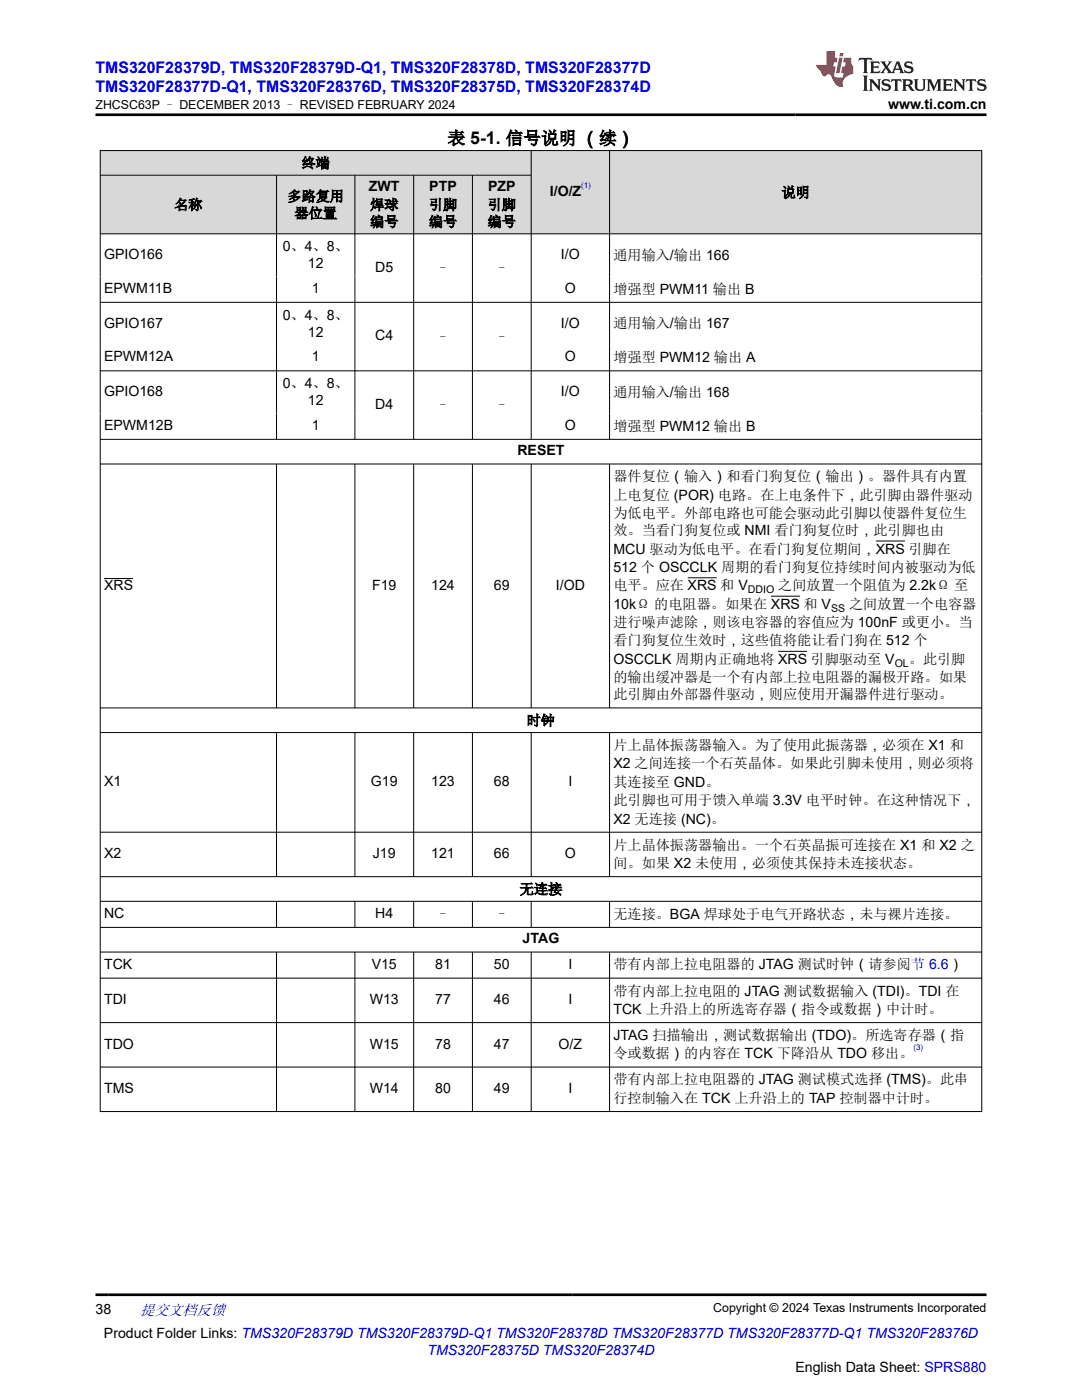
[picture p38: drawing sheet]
<svg xmlns="http://www.w3.org/2000/svg" width="216mm" height="279mm" viewBox="0 0 216 279" stroke-linecap="round" stroke-linejoin="round" font-family="sans-serif">
<defs><g id="words">
<text font-size="3.5" x="89.3" y="28.8">表 5-1. 信号说明 （续）</text>
<g font-size="3.2" fill="#00f">
<text x="19" y="14.5">TMS320F28379D, TMS320F28379D-Q1, TMS320F28378D, TMS320F28377D</text>
<text x="19" y="18.3">TMS320F28377D-Q1, TMS320F28376D, TMS320F28375D, TMS320F28374D</text>
</g>
<text font-size="3" fill="#00f" x="27.9" y="262.4">提交文档反馈</text>
<g font-size="2.8">
<text x="177.2" y="21.7">www.ti.com.cn</text>
<text x="60.2" y="33.5">终端</text>
<text x="34.8" y="41.8">名称</text>
<text x="57.4" y="40.1">多路复用</text>
<text x="73.6" y="38.2">ZWT</text>
<text x="73.9" y="41.8">焊球</text>
<text x="85.6" y="41.8">引脚</text>
<text x="85.7" y="38.2">PTP</text>
<text x="97.3" y="41.8">引脚</text>
<text x="97.4" y="38.2">PZP</text>
<text x="109.7" y="39.1">I/O/Z</text>
<text x="155.9" y="39.4">说明</text>
<text x="58.8" y="43.5">器位置</text>
<text x="73.9" y="45.2">编号</text>
<text x="85.6" y="45.2">编号</text>
<text x="97.3" y="45.2">编号</text>
<text x="20.8" y="51.7">GPIO166</text>
<text x="56.4" y="50.1">0、4、8、</text>
<text x="61.4" y="53.5">12</text>
<text x="111.9" y="51.7">I/O</text>
<text x="122.4" y="51.8">通用输入/输出 166</text>
<text x="20.8" y="58.5">EPWM11B</text>
<text x="62.2" y="58.5">1</text>
<text x="74.9" y="54.2">D5</text>
<text x="87" y="54.5">–</text>
<text x="98.7" y="54.5">–</text>
<text x="112.7" y="58.5">O</text>
<text x="122.4" y="58.6">增强型 PWM11 输出 B</text>
<text x="20.8" y="65.4">GPIO167</text>
<text x="56.4" y="63.8">0、4、8、</text>
<text x="111.9" y="65.4">I/O</text>
<text x="122.4" y="65.5">通用输入/输出 167</text>
<text x="61.4" y="67.2">12</text>
<text x="74.9" y="67.9">C4</text>
<text x="87" y="68.2">–</text>
<text x="98.7" y="68.2">–</text>
<text x="20.8" y="72.1">EPWM12A</text>
<text x="56.4" y="77.5">0、4、8、</text>
<text x="62.2" y="72.1">1</text>
<text x="112.7" y="72.1">O</text>
<text x="122.4" y="72.3">增强型 PWM12 输出 A</text>
<text x="20.8" y="79">GPIO168</text>
<text x="61.4" y="80.9">12</text>
<text x="74.9" y="81.6">D4</text>
<text x="87" y="81.9">–</text>
<text x="98.7" y="81.9">–</text>
<text x="111.9" y="79">I/O</text>
<text x="122.4" y="79.2">通用输入/输出 168</text>
<text x="20.8" y="85.8">EPWM12B</text>
<text x="62.2" y="85.8">1</text>
<text x="112.7" y="85.8">O</text>
<text x="122.4" y="86">增强型 PWM12 输出 B</text>
<text x="103.2" y="90.9">RESET</text>
<text x="122.4" y="96.1">器件复位（输入）和看门狗复位（输出）。器件具有内置</text>
<text x="122.4" y="99.7">上电复位 (POR) 电路。在上电条件下，此引脚由器件驱动</text>
<text x="122.4" y="103.4">为低电平。外部电路也可能会驱动此引脚以使器件复位生</text>
<text x="122.4" y="106.8">效。当看门狗复位或 NMI 看门狗复位时，此引脚也由</text>
<text x="122.4" y="110.5">MCU 驱动为低电平。在看门狗复位期间，XRS 引脚在</text>
<text x="20.8" y="117.7">XRS</text>
<text x="74.2" y="117.7">F19</text>
<text x="86" y="117.7">124</text>
<text x="98.6" y="117.7">69</text>
<text x="110.9" y="117.7">I/OD</text>
<text x="122.4" y="114.1">512 个 OSCCLK 周期的看门狗复位持续时间内被驱动为低</text>
<text x="122.4" y="117.8">电平。应在 XRS 和 V</text>
<text x="155.3" y="117.8">之间放置一个阻值为 2.2kΩ 至</text>
<text x="122.4" y="121.5">10kΩ 的电阻器。如果在 XRS 和 V</text>
<text x="122.4" y="125.2">进行噪声滤除，则该电容器的容值应为 100nF 或更小。当</text>
<text x="169.4" y="121.5">之间放置一个电容器</text>
<text x="122.4" y="128.8">看门狗复位生效时，这些值将能让看门狗在 512 个</text>
<text x="122.4" y="136.2">的输出缓冲器是一个有内部上拉电阻器的漏极开路。如果</text>
<text x="122.4" y="132.5">OSCCLK 周期内正确地将 XRS 引脚驱动至 V</text>
<text x="181.4" y="132.5">。此引脚</text>
<text x="122.4" y="139.5">此引脚由外部器件驱动，则应使用开漏器件进行驱动。</text>
<text x="105.1" y="144.8">时钟</text>
<text x="122.4" y="149.7">片上晶体振荡器输入。为了使用此振荡器，必须在 X1 和</text>
<text x="122.4" y="153.3">X2 之间连接一个石英晶体。如果此引脚未使用，则必须将</text>
<text x="20.8" y="156.9">X1</text>
<text x="74" y="156.9">G19</text>
<text x="86" y="156.9">123</text>
<text x="98.6" y="156.9">68</text>
<text x="113.4" y="156.9">I</text>
<text x="122.4" y="157">其连接至 GND。</text>
<text x="122.4" y="160.7">此引脚也可用于馈入单端 3.3V 电平时钟。在这种情况下，</text>
<text x="122.4" y="164.4">X2 无连接 (NC)。</text>
<text x="20.8" y="171.3">X2</text>
<text x="74.4" y="171.3">J19</text>
<text x="86" y="171.3">121</text>
<text x="98.6" y="171.3">66</text>
<text x="112.7" y="171.3">O</text>
<text x="122.4" y="169.6">片上晶体振荡器输出。一个石英晶振可连接在 X1 和 X2 之</text>
<text x="122.4" y="173.2">间。如果 X2 未使用，必须使其保持未连接状态。</text>
<text x="103.7" y="178.4">无连接</text>
<text x="20.8" y="183.2">NC</text>
<text x="74.9" y="183.2">H4</text>
<text x="87" y="183.5">–</text>
<text x="98.7" y="183.5">–</text>
<text x="122.4" y="183.4">无连接。BGA 焊球处于电气开路状态，未与裸片连接。</text>
<text x="104.3" y="188.3">JTAG</text>
<text x="20.8" y="193.3">TCK</text>
<text x="74.2" y="193.3">V15</text>
<text x="86.8" y="193.3">81</text>
<text x="98.6" y="193.3">50</text>
<text x="113.4" y="193.3">I</text>
<text x="122.4" y="193.5">带有内部上拉电阻器的 JTAG 测试时钟（请参阅节 6.6）</text>
<text x="20.8" y="200.4">TDI</text>
<text x="73.8" y="200.4">W13</text>
<text x="86.8" y="200.4">77</text>
<text x="98.6" y="200.4">46</text>
<text x="113.4" y="200.4">I</text>
<text x="122.4" y="198.7">带有内部上拉电阻的 JTAG 测试数据输入 (TDI)。TDI 在</text>
<text x="122.4" y="202.4">TCK 上升沿上的所选寄存器（指令或数据）中计时。</text>
<text x="20.8" y="209.3">TDO</text>
<text x="73.8" y="209.3">W15</text>
<text x="86.8" y="209.3">78</text>
<text x="98.6" y="209.3">47</text>
<text x="111.5" y="209.3">O/Z</text>
<text x="122.4" y="207.6">JTAG 扫描输出，测试数据输出 (TDO)。所选寄存器（指</text>
<text x="122.4" y="211.2">令或数据）的内容在 TCK 下降沿从 TDO 移出。</text>
<text x="20.8" y="218.1">TMS</text>
<text x="73.8" y="218.1">W14</text>
<text x="86.8" y="218.1">80</text>
<text x="98.6" y="218.1">49</text>
<text x="113.4" y="218.1">I</text>
<text x="122.4" y="216.4">带有内部上拉电阻器的 JTAG 测试模式选择 (TMS)。此串</text>
<text x="122.4" y="220.1">行控制输入在 TCK 上升沿上的 TAP 控制器中计时。</text>
<text x="19" y="262.1">38</text>
<text x="20.7" y="266.9">Product Folder Links: TMS320F28379D TMS320F28379D-Q1 TMS320F28378D TMS320F28377D TMS320F28377D-Q1 TMS320F28376D</text>
<text x="158.7" y="273.7">English Data Sheet: SPRS880</text>
</g>
<text font-size="2.8" fill="#00f" x="85.3" y="270.3">TMS320F28375D TMS320F28374D</text>
<g font-size="2.5">
<text x="19" y="21.8">ZHCSC63P – DECEMBER 2013 – REVISED FEBRUARY 2024</text>
<text x="142.3" y="261.8">Copyright © 2024 Texas Instruments Incorporated</text>
</g>
<g font-size="2.1">
<text x="149.2" y="118.4">DDIO</text>
<text x="165.8" y="122">SS</text>
<text x="178.5" y="133.1">OL</text>
</g>
<g font-size="1.6" fill="#00f">
<text x="116" y="37.4">(1)</text>
<text x="182.3" y="209.6">(3)</text>
</g>
</g></defs>
<g fill="#d8d8d8">
<path d="M20 30h175.9v5h-175.9z" fill-rule="evenodd"/>
<path d="M20.1 30.1h85.8v4.8h-85.8z" fill-rule="evenodd"/>
<path d="M106.1 30.1h15.5v16.5h-15.5z" fill-rule="evenodd"/>
<path d="M121.7 30.1h74.1v16.5h-74.1z" fill-rule="evenodd"/>
<path d="M20.1 35h35v11.6h-35z" fill-rule="evenodd"/>
<path d="M55.2 35h15.6v11.6h-15.6z" fill-rule="evenodd"/>
<path d="M70.9 35h11.6v11.6h-11.6z" fill-rule="evenodd"/>
<path d="M82.6 35h11.6v11.6h-11.6z" fill-rule="evenodd"/>
<path d="M94.3 35h11.6v11.6h-11.6z" fill-rule="evenodd"/>
</g>
<g fill="none" stroke="#000" stroke-width=".2">
<path d="M19.9 30h176.1M19.9 35h86.2M20 30v191.9M55.2 35v52.7M70.8 35v52.7M82.5 35v52.7M94.3 35v52.7M106 30v57.7M121.6 30v57.7M195.9 30v191.9M196 46.7h-176.1M19.9 60.3h176.1"/>
<path d="M19.9 74h176.1M19.9 87.7h176.1M19.9 92.6h176.1M55.2 92.6v48.7M70.8 92.6v48.7M82.5 92.6v48.7M94.3 92.6v48.7M106 92.6v48.7M121.6 92.6v48.7M20.8 115.5h5.8M137.2 115.3h5.8M153.8 119h5.8"/>
<path d="M174.8 108h5.8M155.2 130h5.9M19.9 141.3h176.1M19.9 146.2h176.1M55.2 146.2v28.8M70.8 146.2v28.8M82.5 146.2v28.8M94.3 146.2v28.8M106 146.2v28.8M121.6 146.2v28.8M19.9 166.1h176.1M19.9 175h176.1"/>
<path d="M19.9 179.9h176.1M55.2 179.9v5.2M70.8 179.9v5.2M82.5 179.9v5.2M94.3 179.9v5.2M106 179.9v5.2M121.6 179.9v5.2M19.9 185.1h176.1M19.9 190h176.1M19.9 195.2h176.1M55.2 190v31.9M70.8 190v31.9"/>
<path d="M82.5 190v31.9M94.3 190v31.9M106 190v31.9M121.6 190v31.9M19.9 204.1h176.1M19.9 213h176.1M19.9 221.8h176.1"/>
</g>
<path d="M171.5 11.6l-.2 .5 .5-.2h.6v.1v2.2l-.2 .4h1l-.2-.4v-2.2v-.1h.5l.5 .2-.1-.5zM173.6 12.3l.2 .4v1.5l-.2 .4h1.9l.1-.6a1.08 1.08 0 0 1-1.3 .2v-.7h.6l.4 .2v-.7l-.4 .2h-.6v-.5l.2-.2a1 1 0 0 1 1 .3l-.1-.5zM175.7 12.3l.9 1.1-1 1.2h.9l-.2-.2 .5-.8 .4 .8-.2 .2h1.6l-.2-.2 .2-.5h.9l.1 .5-.1 .2h.9l-.2-.3-.8-2h-.5l-.9 2.2-.9-1.1 .9-1.1h-.8l.2 .2-.4 .6-.4-.6 .2-.2zM179 12.7l.4 1h-.7zM180.7 12.4a.65 .65 0 0 0-.2 .7 .65 .65 0 0 0 .6 .5l.6 .1 .1 .3a.79 .79 0 0 1-.7 .4 .79 .79 0 0 1-.7-.5l.1 .7 .2-.1a.93 .93 0 0 0 1.1 .1 .93 .93 0 0 0 .4-1 1.46 1.46 0 0 0-1.2-.6l-.1-.3a1.09 1.09 0 0 1 1.2 .2l-.2-.6-.1 .1-.5-.2zM172.2 15.1l.2 .4v2.2l-.2 .4h1l-.2-.4v-2.2l.2-.4zM173.4 15.8l.2 .4v1.5l-.2 .4h.8l-.3-.4 .1-1.3 1.6 1.8v-2l.2-.4h-.7l.1 .2 .1 1.1-1.2-1.3zM176.2 15.9a.65 .65 0 0 0-.2 .8 .65 .65 0 0 0 .6 .4l.6 .2 .1 .2a.79 .79 0 0 1-.7 .4 .79 .79 0 0 1-.7-.5l.1 .7 .2-.1a.93 .93 0 0 0 1.1 .1 .93 .93 0 0 0 .4-.9 1.46 1.46 0 0 0-1.2-.6l-.1-.4a1.09 1.09 0 0 1 1.2 .2l-.1-.6-.2 .1-.5-.1zM177.9 15.8l-.1 .6a.63 .63 0 0 1 .8-.3v1.6l-.3 .4h1l-.2-.4v-1.6a.66 .66 0 0 1 .8 .3l-.1-.6zM180 15.8l.2 .4v1.5l-.2 .4h1l-.2-.2-.1-.7h.5l.1 .2a.79 .79 0 0 0 1.2 .6l-1-.9a.61 .61 0 0 0 .6-.6 .61 .61 0 0 0-.5-.7zM180.8 16.1h.1a.47 .47 0 0 1 .5 .1 .47 .47 0 0 1 .1 .5l-.1 .1-.7 .1zM182.3 15.8l.2 .2a2.27 2.27 0 0 0 .4 2 1.04 1.04 0 0 0 1.7-.7v-1.3l.2-.2h-.8l.2 .4v1.1a.6 .6 0 0 1-.6 .6 .6 .6 0 0 1-.6-.6v-1.1l.3-.4zM184.9 15.8l.2 .4v1.5l-.2 .4h.8l-.3-.4v-1.4l.9 1.9 .9-1.9v1.4l-.3 .4h1l-.2-.4v-1.5l.2-.4h-.8l-.7 1.5-.6-1.5zM188.1 15.8l.2 .4v1.5l-.2 .4h1.9l.1-.6a1.09 1.09 0 0 1-1.3 .2v-.7h.6l.4 .2v-.6l-.4 .2h-.6v-.6l.2-.1a1.01 1.01 0 0 1 1 .3l-.1-.6zM190.2 15.8l.3 .4v1.5l-.3 .4h.8l-.2-.4v-1.3l1.6 1.8v-2l.2-.4h-.7l.2 .2v1.1l-1.2-1.3zM192.8 15.8l-.1 .6a.63 .63 0 0 1 .8-.3v1.6l-.3 .4h1l-.2-.4v-1.6a.66 .66 0 0 1 .8 .3l-.1-.6zM195.2 15.9a.65 .65 0 0 0-.2 .8 .65 .65 0 0 0 .6 .4l.6 .2 .2 .2a.79 .79 0 0 1-.7 .4 .79 .79 0 0 1-.7-.5l.1 .7 .2-.1a.93 .93 0 0 0 1 .1 .93 .93 0 0 0 .5-.9 1.46 1.46 0 0 0-1.3-.6v-.4a1.09 1.09 0 0 1 1.2 .2l-.2-.6-.2 .1-.5-.1z" fill="#231f20"/>
<path d="M164.9 10.2v2.8h-2l.1 .3 .8 1a.95 .95 0 0 0 1 .9 .59 .59 0 0 1 .5-.4 .59 .59 0 0 1 .5 .4l.4 .7a1.59 1.59 0 0 0 2.1 1.4 1.61 1.61 0 0 1 1-2.3l1-.3-.1-1.5a1.59 1.59 0 0 1-.3-1.7h-1.5l-.2 .9h.6l-.2 .9h-.5l-.2 1v.2l.4 .1-.1 .9h-.7a.73 .73 0 0 1-1-.7l.3-1.5h-.5l.1-.9h.5l.2-.9h-.5v-1.3zM167.4 11.5l-.6 3.1h.7l.6-3.1zM167.6 10.6l-.1 .6h.7l.1-.6z" fill="#ed1c24"/>
<path d="M19 22.9h177.8M19 258.4h177.8" fill="none" stroke="#000" stroke-width=".53"/>
<use href="#words"/>
</svg>
